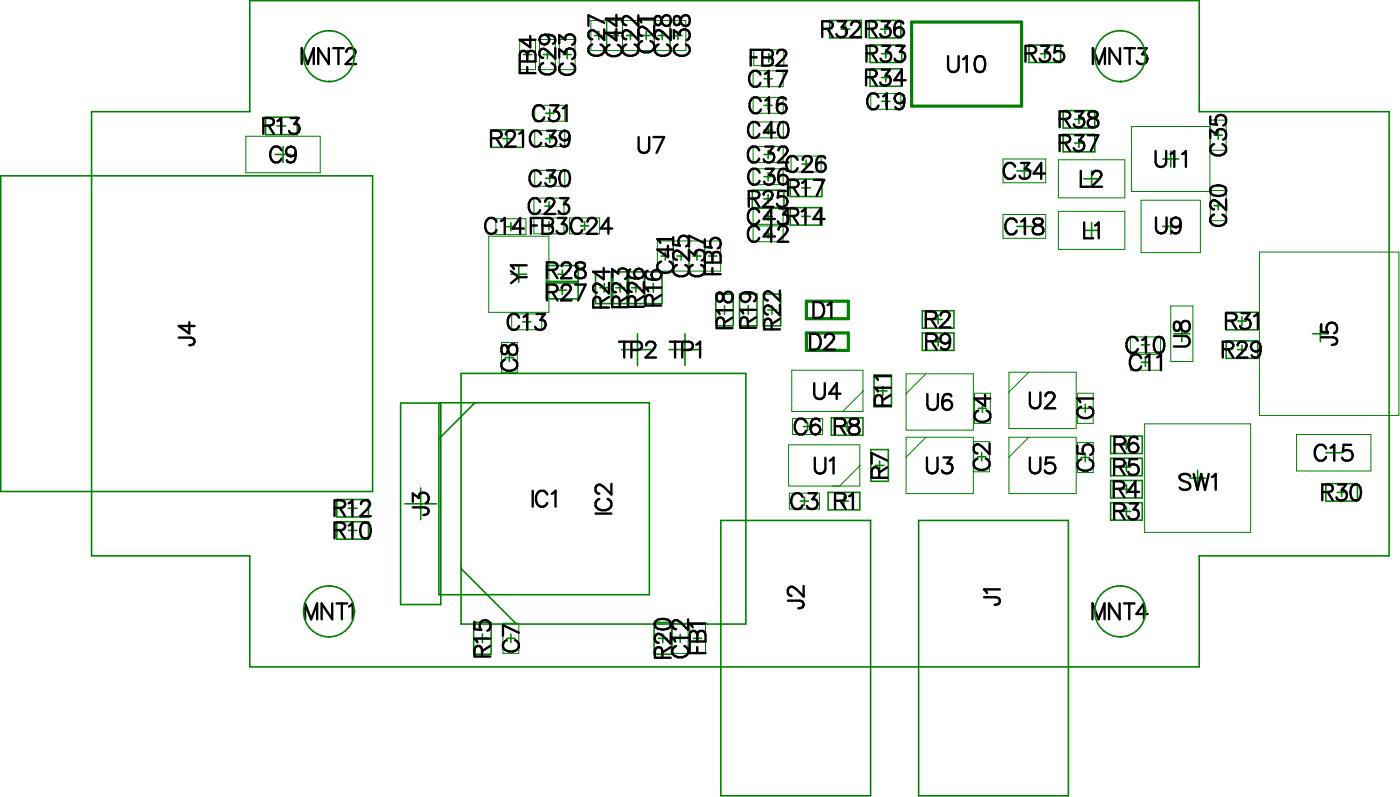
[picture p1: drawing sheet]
<svg xmlns="http://www.w3.org/2000/svg" width="295mm" height="168mm" viewBox="0 0 295 168" stroke-linecap="round" stroke-linejoin="round" font-family="sans-serif">
<g fill="none" stroke="#008000" stroke-width=".33">
<path d="M110.1 11.5h1.8M111 10.6v1.7M114.3 11.5h1.7M115.2 10.6v1.7M118.5 11.5h1.7M119.3 10.6v1.7M125.1 7.5h1.8M126 6.6v1.7M128.5 7.5h1.7M129.3 6.6v1.7M131.8 7.5h1.7M132.7 6.6v1.7"/>
<path d="M135.1 7.5h1.7M136 6.6v1.7M138.4 7.5h1.8M139.3 6.6v1.7M141.8 7.5h1.7M142.6 6.6v1.7M160.8 16.6h1.7M160.9 12.1h1.7M161.6 15.7v1.7M161.8 11.3v1.7M174.6 4.3h6.6v3.7h-6.6zM177 6.1h1.8"/>
<path d="M177.9 5.2v1.9M182.9 4.3h6.6v3.7h-6.6zM183.1 14.5h6.6v3.6h-6.6zM183.1 9.5h6.6v3.6h-6.6zM185.3 6.1h1.8M185.5 16.3h1.8M185.5 11.3h1.8M186.2 5.2v1.9M186.4 10.4v1.8M186.4 15.4v1.8M216.5 9.5h6.7v3.6h-6.7zM218.9 11.3h1.9"/>
<path d="M219.8 10.4v1.8M.2 37h78.2v66.3h-78.2zM55.9 24.6h6.6v3.7h-6.6zM57.9 32.5h3.3M58.3 26.5h1.8M59.2 25.6v1.8M59.6 30.8v3.4M103.4 27.3h6.6v3.7h-6.6zM105.8 29.1h1.8M106.7 28.2v1.9M114.8 29.1h1.7M114.8 37.5h1.7"/>
<path d="M114.8 23.8h1.7M115.7 22.9v1.8M115.7 28.3v1.7M115.7 36.6v1.8M158.3 40h6.6v3.7h-6.6zM160.8 32.5h1.7M160.8 37.2h1.7M160.8 22.1h1.7M160.8 27.3h1.7M161.6 21.3v1.7M161.6 31.6v1.8M161.6 36.3v1.7"/>
<path d="M161.7 26.4v1.8M166.3 37.7h6.6v3.6h-6.6zM168.7 39.5h1.8M168.7 34.5h1.8M169.6 33.6v1.8M169.6 38.6v1.8M185.5 21.3h1.7M186.4 20.4v1.8M214 35.9h3.1M215.5 34.3v3.2M223.7 23.3h6.7v3.6h-6.7zM223.7 28.3h6.7v3.6h-6.7z"/>
<path d="M226.1 25.1h1.8M226.1 30.1h1.8M227 24.2v1.8M227 29.2v1.8M228 37.6h3.4M229.7 35.9v3.4M244.7 33.4h3.3M246.3 31.8v3.3M255.5 28.4h1.7M256.3 27.6v1.7M106.6 47.7h1.8M107.5 46.8v1.7"/>
<path d="M107.5 57.7h3.3M109.2 56v3.3M114.6 47.5h1.8M114.6 43.3h1.8M115 55.8h6.6v7h-6.6zM115 59.5h6.6M115 59.2h6.6M115.5 42.5v1.7M115.5 46.6v1.8M117.4 57.7h1.8M118.3 56.7v1.9M122.1 47.5h1.8"/>
<path d="M123 46.6v1.8M125.3 57.2h14v6.6h-14zM127.1 59.6v1.8M128.6 57.2v6.6M129 57.2v6.6M130.5 59.6v1.8M132 57.2v6.6M132.3 57.2v6.6M133.8 59.6v1.8M135.6 57.2v6.6M137.5 59.6v1.8M139.1 53.8h1.7"/>
<path d="M140 53v1.7M142.4 53.8h1.8M143.3 53v1.7M145.8 53.8h1.7M146.6 53v1.7M149.1 53.8h1.7M150 53v1.7M160.7 41.8h1.8M160.8 45.5h1.7M160.8 49.2h1.7M161.6 40.9v1.8M161.6 44.6v1.8"/>
<path d="M161.6 48.3v1.7M166.3 43.7h6.6v3.6h-6.6zM168.7 45.5h1.8M169.6 44.6v1.8M214 47.6h3.1M215.5 46v3.2M228 48.4h3.4M229.7 46.8v3.3M244.7 47.6h3.3M246.3 45.9v3.4M255.5 43.2h1.7M256.3 42.4v1.7"/>
<path d="M97 78.5h59.9v52.7h-59.9zM106.3 75.2h1.7M107.2 74.3v1.7M110 67.7h1.7M110.8 66.8v1.7M117.4 61h1.8M118.3 60.1v1.8M126.2 60.5h1.9M129.6 60.5h1.8M130.8 73.5h6.7M132.9 60.5h1.8M134.1 70.2v6.6"/>
<path d="M136.5 60.5h1.9M140.8 73.5h6.6M144.1 70.2v6.6M150.6 61.8h3.7v6.7h-3.7zM151.5 65.2h1.9M152.4 64.3v1.8M155.6 61.8h3.7v6.7h-3.7zM156.5 65.2h1.9M157.4 64.3v1.8M160.6 61.8h3.7v6.7h-3.7zM161.5 65.2h1.8M162.4 64.3v1.8"/>
<path d="M183.9 78.8h3.7v6.7h-3.7zM194.1 70h6.6v3.7h-6.6zM194.1 65.3h6.6v3.7h-6.6zM196.5 71.8h1.8M196.5 67.2h1.8M197.4 66.3v1.8M197.4 70.9v1.9M240.1 72.5h1.8M240.1 76.2h1.8M241 71.6v1.8M241 75.3v1.7M247 70.2h3.3"/>
<path d="M248.7 68.5v3.3M258 65.7h6.6v3.6h-6.6zM258 71.7h6.6v3.6h-6.6zM260.4 73.5h1.8M260.4 67.5h1.8M261.3 66.6v1.8M261.3 72.6v1.8M276.1 70.2h3.4M277.8 68.5v3.3M84.3 84.7h8.4v42.4h-8.4zM92.3 84.7h44.3v40.3h-44.3zM99.9 84.7l-7.6 7.6"/>
<path d="M169.1 89.7h1.7M169.9 88.8v1.8M174.9 87.9h6.7v3.6h-6.7zM177.3 89.7h1.9M178.2 88.8v1.8M183.2 94.5h3.7v6.7h-3.7zM184.2 97.9h1.8M184.8 82.2h1.9M185.1 96.9v1.9M185.7 81.3v1.8M205.7 96h1.7M205.8 85.8h1.8"/>
<path d="M206.5 95.2v1.7M206.7 85v1.7M227.5 96.2h1.7M227.5 85.8h1.7M228.4 85v1.7M228.4 95.3v1.8M233.7 91.7h6.6v3.7h-6.6zM233.7 96.4h6.6v3.6h-6.6zM236.1 93.5h1.8M236.1 98.2h1.8M237 92.6v1.8M237 97.3v1.8"/>
<path d="M252 98.9v3.3M279 95.2h3.3M280.6 93.5v3.4M70.9 105h6.6v3.7h-6.6zM70.9 109.7h6.6v3.7h-6.6zM73.3 111.5h1.8M73.3 106.9h1.8M74.2 105.9v1.9M74.2 110.6v1.8M85.2 105.9h6.6M88.5 102.6v6.7M97 119.5l11.7 11.7"/>
<path d="M151.7 109.4h31.5v57.9h-31.5zM168.4 105.4h1.7M169.3 104.5v1.7M174.3 103.5h6.6v3.7h-6.6zM176.7 105.4h1.8M177.6 104.4v1.9M193.3 109.4h31.5v57.9h-31.5zM233.7 101h6.6v3.7h-6.6zM233.7 105.7h6.6v3.7h-6.6zM236.1 102.9h1.8M236.1 107.5h1.8M237 101.9v1.9"/>
<path d="M237 106.6v1.8M250.3 100.5h3.4M279 101.7h6.6v3.7h-6.6zM281.4 103.5h1.8M282.3 102.6v1.8M69.7 123.2a5.3 5.3 0 0 1 4.8 5.3M99.7 130.9h3.6v6.6h-3.6zM100.6 134.2h1.8M101.5 133.3v1.8M106.6 134.2h1.8M107.5 133.3v1.8M137.6 130.9h3.7v6.6h-3.7z"/>
<path d="M138.5 134.2h1.9M139.5 133.3v1.8M142.3 134.2h1.7M143.1 133.3v1.8M145.9 134.2h1.7M146.8 133.3v1.8"/>
</g>
<g fill="none" stroke="#008000" stroke-width=".21">
<path d="M109.3 8.3h3.4v6.3h-3.4zM113.5 8.3h3.3v6.3h-3.3zM117.7 8.3h3.3v6.3h-3.3zM124.3 4.3h20v6.3h-20zM127.7 4.3v6.3M131 4.3v6.3M134.3 4.3v6.3M137.6 4.3v6.3M141 4.3v6.3M158.5 14.9h6.3v3.3h-6.3zM158.6 10.5h6.3v3.3h-6.3zM183.2 19.6h6.3v3.4h-6.3z"/>
<path d="M51.7 28.6h15.7v7.7h-15.7zM112.5 22.1h6.3v3.4h-6.3zM112.5 27.5h6.3v3.3h-6.3zM112.5 35.8h6.3v3.4h-6.3zM158.5 20.5h6.3v3.3h-6.3zM158.5 30.8h6.3v3.4h-6.3zM158.5 35.5h6.3v3.3h-6.3zM158.5 25.6h6.3v3.4h-6.3zM166.4 32.8h6.4v3.4h-6.4zM211 33.4h9v5h-9zM222.7 33.6h14v8h-14zM238.1 26.6h16.5v13.7h-16.5z"/>
<path d="M254.7 25.3h3.3v6.3h-3.3zM102.8 49.7h12.7v16h-12.7zM104.3 46h6.4v3.3h-6.4zM112.3 45.8h6.4v3.4h-6.4zM112.3 41.7h6.4v3.3h-6.4zM119.8 45.8h6.4v3.4h-6.4zM138.3 50.7h13.3v6.3h-13.3zM141.6 50.7v6.3M145 50.7v6.3M148.3 50.7v6.3M158.5 43.8h6.3v3.4h-6.3zM158.5 47.5h6.3v3.3h-6.3z"/>
<path d="M211 45.1h9v5h-9zM222.7 44.4h14v8h-14zM240.1 42.1h12.5v11h-12.5zM254.7 40.1h3.3v6.3h-3.3zM265 53h29.3v34.3h-29.3zM105.5 72h3.3v6.3h-3.3zM107.7 66h6.3v3.3h-6.3zM166.6 77.8h15v8.7h-15zM190.6 78.6h14.2v11.8h-14.2zM194.8 78.6l-4.2 4.2M212.3 78.3h14.1v11.8h-14.1zM216.5 78.3l-4.2 4.1"/>
<path d="M237.8 74.5h6.4v3.3h-6.4zM237.8 70.8h6.4v3.4h-6.4zM246.3 64.3h4.7v11.7h-4.7zM99.9 84.7h.9M165.9 93.5h15v8.7h-15zM166.8 88h6.3v3.4h-6.3zM180.9 97.9l-4.2 4.3M181.6 82.3l-4.3 4.2M190.6 91.9h14.2v11.9h-14.2zM194.8 91.9l-4.2 4.2M204.9 92.9h3.3v6.3h-3.3zM205 82.7h3.4v6.3h-3.4z"/>
<path d="M212.3 91.9h14.1v11.9h-14.1zM216.5 91.9l-4.2 4.2M226.7 93h3.3v6.4h-3.3zM226.7 82.7h3.3v6.3h-3.3zM240.8 89.1h22.3v22.8h-22.3zM272.8 91.4h15.6v7.6h-15.6zM97 118.5v1M166.1 103.7h6.3v3.3h-6.3zM105.8 131h3.4v6.4h-3.4zM141.5 131h3.3v6.4h-3.3zM145.1 131h3.3v6.4h-3.3z"/>
</g>
<path d="M191.8 4.6h23.2v17.7h-23.2zM169.7 70h8.8v3.7h-8.8zM169.7 63.3h8.8v3.7h-8.8z" fill="none" stroke="#008000" stroke-width=".67"/>
<g fill="none" stroke="#000" stroke-width=".5">
<path d="M63.5 13.5v-3.4l1.2 3.4 1.3-3.4v3.4M69.2 10.1v3.4l-2.2-3.4v3.4M70.1 10.1h2.2M71.2 10.1v3.4M72.9 10.9a.83 .83 0 0 1 .6-.8h.6a.82 .82 0 0 1 .5 1.3l-1.9 2.1h2.2M109.3 13.3v2.1h3.4M109.7 10.9a.76 .76 0 0 1 1.1 .1l.1 .5a.87 .87 0 0 1 .9-.8 .87 .87 0 0 1 .9 .8v1.4h-3.4v-1.4zM110.9 11.5v1.4M110.9 14.1v1.3M111.6 7.6v2.4l-2.3-1.6h3.4M114.3 13.3a1.23 1.23 0 0 0-.8 1.4 1.23 1.23 0 0 0 1.3 .9 1.46 1.46 0 0 0 1.6-.3 1.46 1.46 0 0 0 .3-1.6l-.7-.4M114.6 7.3l1.6 .2a.97 .97 0 0 1 .6 .8 .97 .97 0 0 1-.4 .9"/>
<path d="M116.8 10.1v2.2l-1.5-1.6a1 1 0 0 0-1.6-.1l-.2 .9a.83 .83 0 0 0 .8 .7M117.7 9.1v-1.7l1.2 .9a1.07 1.07 0 0 1 1.3-1.1 1.07 1.07 0 0 1 .8 1.4l-.2 .5-.4 .3M117.7 12.1v-1.8l1.2 1a1.07 1.07 0 0 1 1.3-1.1 1.07 1.07 0 0 1 .8 1.4l-.2 .5-.4 .3M118.5 13.3a1.23 1.23 0 0 0-.8 1.4 1.23 1.23 0 0 0 1.2 1 1.46 1.46 0 0 0 1.6-.3 1.46 1.46 0 0 0 .3-1.6l-.6-.5M124.6 9.3a1.23 1.23 0 0 0-.8 1.4 1.23 1.23 0 0 0 1.3 1 1.46 1.46 0 0 0 1.6-.3 1.46 1.46 0 0 0 .3-1.6l-.7-.5M127.1 6.2v2.2l-1.5-1.6a1 1 0 0 0-1.6-.1l-.2 .9a.83 .83 0 0 0 .8 .6M127.1 4.8l-3.3-1.6v2.2M128.3 9.4a1.23 1.23 0 0 0-.8 1.4 1.23 1.23 0 0 0 1.2 1 1.46 1.46 0 0 0 1.6-.3 1.46 1.46 0 0 0 .3-1.6l-.6-.5M129.7 3.1v2.4l-2.2-1.6h3.3M129.7 6.1v2.4l-2.2-1.6h3.3M131.8 9.3a1.23 1.23 0 0 0-.8 1.4 1.23 1.23 0 0 0 1.3 1 1.46 1.46 0 0 0 1.5-.3 1.46 1.46 0 0 0 .4-1.6l-.7-.5M134.3 3.2v2.2l-1.6-1.6a1 1 0 0 0-1.6-.1l-.1 .9a.83 .83 0 0 0 .8 .7"/>
<path d="M134.3 6.2v2.2l-1.6-1.6a1 1 0 0 0-1.6-.1l-.1 .9a.83 .83 0 0 0 .8 .6M134.3 6.9a.83 .83 0 0 0 .8 .6M135.1 8.6a1.23 1.23 0 0 0-.8 1.4 1.23 1.23 0 0 0 1.3 1 1.46 1.46 0 0 0 1.6-.3 1.46 1.46 0 0 0 .3-1.6l-.6-.5M137.6 5.5v2.2l-1.5-1.6a1 1 0 0 0-1.6-.2l-.2 .4M137.6 3.9h-3.3l.7 .8M138 3.5a1.26 1.26 0 0 0 .3 1.8l.6-.2 .2-.3a1.38 1.38 0 0 1 1.4-1.6l.3 .2a1.32 1.32 0 0 1-.3 2 1.07 1.07 0 0 1-1.3-.9l-.1-.7a.67 .67 0 0 0-1.1-.3zM138.6 9.3a1.23 1.23 0 0 0-.8 1.4 1.23 1.23 0 0 0 1.3 1 1.46 1.46 0 0 0 1.5-.3 1.46 1.46 0 0 0 .4-1.6l-.7-.5M141.1 6.2v2.2l-1.6-1.6a1 1 0 0 0-1.5-.1l-.2 .9a.83 .83 0 0 0 .8 .6M141.8 8.1v-1.8l1.3 1a1.07 1.07 0 0 1 1.2-1.1 1.07 1.07 0 0 1 .8 1.4l-.1 .5-.5 .3M141.9 3.5a1.26 1.26 0 0 0 .4 1.8l.6-.2 .2-.3a1.38 1.38 0 0 1 1.4-1.6l.3 .2a1.31 1.31 0 0 1-.3 2 1.07 1.07 0 0 1-1.3-.9l-.1-.7a.67 .67 0 0 0-1.2-.3zM142.6 9.3a1.23 1.23 0 0 0-.8 1.4 1.23 1.23 0 0 0 1.3 1 1.46 1.46 0 0 0 1.5-.3 1.46 1.46 0 0 0 .4-1.6l-.7-.5M158 12.1h1.2"/>
<path d="M160 15.7a1.22 1.22 0 0 0-1.4-.8 1.22 1.22 0 0 0-1 1.3 1.46 1.46 0 0 0 .3 1.5 1.46 1.46 0 0 0 1.6 .4l.5-.7M160 10.5h-2v3.3M160.4 10.5h1.4l.5 .1a.77 .77 0 0 1 0 1.3l-.5 .2a.87 .87 0 0 1 .8 .8 .87 .87 0 0 1-.8 .9h-1.4zM160.4 12.1h1.4M160.9 15.5l.8-.6v3.3M163.4 14.9h2.2l-1.6 3.3M163.5 11.3a.83 .83 0 0 1 .7-.8h.6a.82 .82 0 0 1 .5 1.2l-1.9 2.1h2.2M173 6.1h1.4l.5-.2a.77 .77 0 0 0 0-1.3l-.5-.1h-1.4v3.3M174.1 6.1l1.1 1.7M176.3 4.5h1.7l-.9 1.2a1.07 1.07 0 0 1 1.1 1.3 1.07 1.07 0 0 1-1.4 .8l-.5-.2-.3-.4M179.1 5.3a.83 .83 0 0 1 .6-.8h.7a.82 .82 0 0 1 .4 1.2l-1.9 2.1h2.3M182.2 6.1h1.4l.5-.2a.77 .77 0 0 0 0-1.3l-.5-.1h-1.4v3.3"/>
<path d="M182.2 16.2h1.5l.4-.1a.77 .77 0 0 0 0-1.3l-.4-.2h-1.5v3.4M182.3 11.2h1.4l.5-.1a.77 .77 0 0 0 0-1.3l-.5-.2h-1.4v3.4M183.3 6.1l1.1 1.7M183.3 16.2l1.1 1.8M183.4 11.2l1.1 1.8M185.5 4.5h1.7l-.9 1.2a1.07 1.07 0 0 1 1.1 1.3 1.07 1.07 0 0 1-1.4 .8l-.5-.2-.3-.4M185.5 14.6h1.8l-1 1.3a1.07 1.07 0 0 1 1.1 1.2 1.07 1.07 0 0 1-1.4 .9l-.5-.2-.3-.5M185.6 9.6h1.7l-.9 1.3a1.07 1.07 0 0 1 1.1 1.2 1.07 1.07 0 0 1-1.4 .9l-.5-.2-.3-.5M188.6 9.6h1.7l-1 1.3a1.07 1.07 0 0 1 1.2 1.2 1.07 1.07 0 0 1-1.5 .9l-.4-.2-.4-.5M190.1 4.9a.98 .98 0 0 0-1.5-.3l-.3 .5-.1 1.6M190.5 16.9h-2.3l1.5-2.3v3.4M199.5 11.8v2.4a1.12 1.12 0 0 0 1.1 1 1.12 1.12 0 0 0 1.1-1v-2.4"/>
<path d="M202.6 12.4l.8-.6v3.3M205.5 12a1.08 1.08 0 0 1 1.6 .4 2.76 2.76 0 0 1-.3 2.6 1.08 1.08 0 0 1-1.6-.5 2.76 2.76 0 0 1 .3-2.5zM215.8 11.2h1.4l.5-.1a.77 .77 0 0 0 0-1.3l-.5-.2h-1.4v3.4M216.9 11.2l1.1 1.8M219.1 9.6h1.7l-1 1.3a1.07 1.07 0 0 1 1.2 1.2 1.07 1.07 0 0 1-1.5 .9l-.4-.2-.4-.5M223.6 9.6h-1.6l-.1 1.5a1.18 1.18 0 0 1 1.7-.1 1.18 1.18 0 0 1-.2 1.8 1.18 1.18 0 0 1-1.7-.5M229.9 13.5v-3.4l1.3 3.4 1.3-3.4v3.4M235.7 10.1v3.4l-2.3-3.4v3.4M236.6 10.1h2.2M237.7 10.1v3.4M239.5 10.1h1.7l-.9 1.3a1.07 1.07 0 0 1 1.1 1.2 1.07 1.07 0 0 1-1.4 .9l-.5-.2-.3-.5M55.4 26.4h1.4l.5-.2a.77 .77 0 0 0 0-1.2l-.5-.2h-1.4v3.3"/>
<path d="M56.5 26.4l1.1 1.7M58.4 25.4l.8-.6v3.3M59.2 31.6a1.22 1.22 0 0 0-1.4-.8 1.22 1.22 0 0 0-.9 1.3 1.46 1.46 0 0 0 .3 1.6 1.46 1.46 0 0 0 1.6 .3l.4-.6M61.1 24.8h1.8l-1 1.3a1.07 1.07 0 0 1 1.2 1.2 1.07 1.07 0 0 1-1.5 .8l-.5-.1-.3-.5M62.2 31.9l-.1 1.6a.96 .96 0 0 1-.8 .7 .96 .96 0 0 1-1-.5M103.3 29.1h1.4l.5-.2a.77 .77 0 0 0 0-1.3l-.5-.1h-1.4v3.3M104.4 29.1l1.1 1.7M106.4 28.3a.83 .83 0 0 1 .7-.8h.6a.82 .82 0 0 1 .5 1.3l-1.9 2h2.2M109.2 28.1l.8-.6v3.3M113.8 36.6a1.22 1.22 0 0 0-1.4-.8 1.22 1.22 0 0 0-1 1.3 1.46 1.46 0 0 0 .3 1.6 1.46 1.46 0 0 0 1.6 .3l.5-.6M113.9 28.3a1.22 1.22 0 0 0-1.4-.8 1.22 1.22 0 0 0-1 1.3 1.46 1.46 0 0 0 .3 1.5 1.46 1.46 0 0 0 1.6 .4l.5-.7M114.5 22.9a1.22 1.22 0 0 0-1.4-.8 1.22 1.22 0 0 0-1 1.3 1.46 1.46 0 0 0 .4 1.6 1.46 1.46 0 0 0 1.5 .3l.5-.6"/>
<path d="M115.1 35.8h1.7l-1 1.3a1.07 1.07 0 0 1 1.2 1.2 1.07 1.07 0 0 1-1.5 .9l-.4-.2-.4-.5M115.1 27.5h1.8l-1 1.3a1.07 1.07 0 0 1 1.2 1.2 1.07 1.07 0 0 1-1.5 .8l-.5-.1-.3-.5M115.8 22.1h1.7l-.9 1.3a1.07 1.07 0 0 1 1.1 1.2 1.07 1.07 0 0 1-1.5 .9l-.4-.2-.4-.5M118.2 36a1.08 1.08 0 0 1 1.6 .5 2.75 2.75 0 0 1-.4 2.5 1.08 1.08 0 0 1-1.5-.5 2.76 2.76 0 0 1 .3-2.5zM118.4 22.8l.8-.7v3.4M119.8 28.6l-.1 1.6a.96 .96 0 0 1-.8 .6 .96 .96 0 0 1-1-.5M134.4 28.8v2.4a1.12 1.12 0 0 0 1.1 1 1.12 1.12 0 0 0 1.1-1v-2.4M137.5 28.8h2.2l-1.6 3.3M159.7 31.6a1.22 1.22 0 0 0-1.4-.8 1.22 1.22 0 0 0-.9 1.3 1.46 1.46 0 0 0 .3 1.6 1.46 1.46 0 0 0 1.6 .3l.4-.6M159.8 26.4a1.22 1.22 0 0 0-1.4-.8 1.22 1.22 0 0 0-1 1.3 1.46 1.46 0 0 0 .3 1.6 1.46 1.46 0 0 0 1.6 .3l.5-.6M159.8 36.3a1.22 1.22 0 0 0-1.4-.8 1.22 1.22 0 0 0-1 1.3 1.46 1.46 0 0 0 .4 1.5 1.46 1.46 0 0 0 1.6 .4l.4-.7M160.1 21.3a1.22 1.22 0 0 0-1.4-.8 1.22 1.22 0 0 0-1 1.2 1.46 1.46 0 0 0 .3 1.6 1.46 1.46 0 0 0 1.6 .4l.5-.7"/>
<path d="M161 30.8h1.7l-.9 1.3a1.07 1.07 0 0 1 1.1 1.2 1.07 1.07 0 0 1-1.4 .9l-.5-.2-.3-.5M161 21.1l.8-.6v3.3M161.1 35.5h1.7l-.9 1.3a1.07 1.07 0 0 1 1.1 1.2 1.07 1.07 0 0 1-1.4 .8l-.5-.1-.3-.5M163.1 27.9h-2.4l1.6-2.3v3.4M163.7 37.7l.2 .6a1.03 1.03 0 0 0 1.1 .5 1.03 1.03 0 0 0 .8-.9M163.7 37.7a1.03 1.03 0 0 1 1.1-.9 1.03 1.03 0 0 1 1 .9v3.5M163.8 31.6a.83 .83 0 0 1 .6-.8h.7a.82 .82 0 0 1 .4 1.3l-1.9 2.1h2.3M164.2 25.8a1.08 1.08 0 0 1 1.5 .5 2.76 2.76 0 0 1-.3 2.5 1.08 1.08 0 0 1-1.6-.5 2.76 2.76 0 0 1 .4-2.5zM165.4 21a.98 .98 0 0 0-1.5-.4l-.3 .5-.1 1.6M165.6 36a.98 .98 0 0 0-1.4-.4l-.3 .5-.2 1.6M165.8 37.8h1.4l.5 .2a.77 .77 0 0 1 0 1.2l-.5 .2h-1.4M166.9 39.4l1.1 1.8"/>
<path d="M167.8 33.6a1.22 1.22 0 0 0-1.4-.8 1.22 1.22 0 0 0-1 1.3 1.46 1.46 0 0 0 .4 1.6 1.46 1.46 0 0 0 1.5 .3l.5-.6M168.8 38.5l.8-.7v3.4M168.9 33.6a.83 .83 0 0 1 .6-.8h.7a.82 .82 0 0 1 .5 1.3l-1.9 2.1h2.2M171.2 37.8h2.2l-1.6 3.4M173.6 33.3a.98 .98 0 0 0-1.4-.3l-.3 .5-.2 1.5M184.9 20.4a1.22 1.22 0 0 0-1.4-.8 1.22 1.22 0 0 0-1 1.3 1.46 1.46 0 0 0 .3 1.6 1.46 1.46 0 0 0 1.6 .3l.5-.6M185.8 20.3l.8-.7v3.4M190.3 20.8l-.2 1.5a.96 .96 0 0 1-.8 .7 .96 .96 0 0 1-.9-.5M213.6 35.1a1.22 1.22 0 0 0-1.4-.8 1.22 1.22 0 0 0-1 1.2 1.46 1.46 0 0 0 .3 1.6 1.46 1.46 0 0 0 1.6 .3l.5-.6M214.8 34.3h1.8l-1 1.2a1.07 1.07 0 0 1 1.2 1.3 1.07 1.07 0 0 1-1.5 .8l-.5-.2-.3-.4M219.9 36.5h-2.4l1.6-2.2v3.3M222.9 25h1.5l.5-.1a.77 .77 0 0 0 0-1.3l-.5-.2h-1.5v3.4"/>
<path d="M222.9 30h1.5l.5-.1a.77 .77 0 0 0 0-1.3l-.5-.2h-1.5v3.4M224.1 30l1.1 1.8M224.1 25l1.1 1.8M226.2 23.4h1.8l-1 1.3a1.07 1.07 0 0 1 1.2 1.2 1.07 1.07 0 0 1-1.5 .9l-.5-.2-.3-.5M226.2 28.4h1.8l-1 1.3a1.07 1.07 0 0 1 1.2 1.2 1.07 1.07 0 0 1-1.5 .9l-.5-.2-.3-.5M227.4 35.9v3.4h1.9M228.9 28.4h2.2l-1.6 3.4M229.2 23.6a.67 .67 0 0 0 .3 1.1 1.38 1.38 0 0 1 1.6 1.4l-.2 .3a1.31 1.31 0 0 1-2-.3 1.07 1.07 0 0 1 .9-1.2l.7-.2a.67 .67 0 0 0 .3-1.1l-.5-.2zM229.8 36.7a.83 .83 0 0 1 .7-.8h.6a.82 .82 0 0 1 .5 1.3l-1.9 2.1h2.2M243.1 31.8v2.3a1.12 1.12 0 0 0 1.2 1 1.12 1.12 0 0 0 1.1-1v-2.3M246.3 32.4l.8-.6v3.3M248.7 32.4l.8-.6v3.3"/>
<path d="M254.7 24.5v1.6l1.4 .1a1.18 1.18 0 0 1 0-1.7 1.18 1.18 0 0 1 1.7 .2 1.18 1.18 0 0 1-.4 1.7M254.7 29v-1.7l1.2 1a1.07 1.07 0 0 1 1.3-1.2 1.07 1.07 0 0 1 .8 1.5l-.2 .4-.4 .4M254.8 39.5a2.57 2.57 0 0 1 3 0 1.08 1.08 0 0 1-.4 1.5 2.75 2.75 0 0 1-2.6-.3l-.1-.5zM255.4 30.3a1.23 1.23 0 0 0-.7 1.4 1.23 1.23 0 0 0 1.2 1 1.46 1.46 0 0 0 1.6-.3 1.46 1.46 0 0 0 .3-1.6l-.6-.5M104.5 46.6a1.22 1.22 0 0 0-1.4-.8 1.22 1.22 0 0 0-1 1.3 1.46 1.46 0 0 0 .3 1.6 1.46 1.46 0 0 0 1.6 .3l.5-.6M105.4 46.5l.8-.7v3.4M107.5 57l1.6 1.3M109.1 58.3l-1.6 1.2M109.1 58.3h1.7M110.2 48h-2.3l1.5-2.2v3.4M110.8 55.8h-3.3l.6 .8M111.7 47.4h1.3"/>
<path d="M113.6 42.5a1.22 1.22 0 0 0-1.4-.8 1.22 1.22 0 0 0-.9 1.2 1.46 1.46 0 0 0 .3 1.6 1.46 1.46 0 0 0 1.6 .3l.4-.6M113.8 45.8h-2.1v3.4M114.1 45.8h1.5l.4 .2a.77 .77 0 0 1 0 1.3l-.4 .1a.87 .87 0 0 1 .8 .9 .87 .87 0 0 1-.8 .9h-1.5zM114.1 47.4h1.5M114.7 42.5a.83 .83 0 0 1 .7-.8h.6a.81 .81 0 0 1 .5 1.2l-1.9 2.1h2.2M115.1 56.8h1.4l.5-.2a.77 .77 0 0 0 0-1.3l-.5-.1h-1.4v3.3M116.2 56.8l1.1 1.7M117.4 45.8h1.8l-1 1.3a1.07 1.07 0 0 1 1.1 1.2 1.07 1.07 0 0 1-1.4 .9l-.5-.2-.3-.5M117.9 41.7h1.7l-1 1.2a1.07 1.07 0 0 1 1.2 1.3 1.07 1.07 0 0 1-1.5 .8l-.4-.2-.4-.4M118.2 56a.83 .83 0 0 1 .6-.8h.7a.82 .82 0 0 1 .4 1.2l-1.9 2.1h2.3M121 59.8h2.2l-1.6 3.4M121.3 55.3a.67 .67 0 0 0 .3 1.1 1.38 1.38 0 0 1 1.6 1.5l-.1 .3a1.31 1.31 0 0 1-2.1-.3 1.07 1.07 0 0 1 1-1.3l.6-.2a.67 .67 0 0 0 .3-1.1l-.5-.1z"/>
<path d="M122.5 46.6a1.22 1.22 0 0 0-1.4-.8 1.22 1.22 0 0 0-1 1.3 1.46 1.46 0 0 0 .4 1.6 1.46 1.46 0 0 0 1.5 .3l.5-.6M123.6 46.6a.83 .83 0 0 1 .7-.8h.6a.82 .82 0 0 1 .5 1.3l-1.9 2.1h2.2M127 56.3v2.4l-2.2-1.6h3.3M128.1 59.5v2.2l-1.5-1.6a1.03 1.03 0 0 0-1.5-.3l-.3 .5v.6a.83 .83 0 0 0 .8 .6M128.8 48h-2.4l1.6-2.2v3.4M132.1 59.4v2.2l-1.6-1.6a1 1 0 0 0-1.5-.1l-.2 .9a.83 .83 0 0 0 .8 .7M132.1 57.4a1.03 1.03 0 0 0-1.1-1 1.03 1.03 0 0 0-.9 1.1l-1.3-.9v1.7M132.1 57.6l.2 .5 .5 .3 1.6 .2M132.6 56.7l-.3 .1-.2 .5a1.01 1.01 0 0 1-.6 1.3M135.5 59.3v2.2l-1.6-1.6a1 1 0 0 0-1.6-.1l-.2 .3M136.3 56.9a.98 .98 0 0 0-.3 1.4l.4 .4 1.6 .1M138.6 56.9a1.04 1.04 0 0 0-1.5 .6 1.04 1.04 0 0 0 .9 1.3"/>
<path d="M139.1 55a1.16 1.16 0 0 0-.6 1.7l.5 .5a1.04 1.04 0 0 1-.4 1.5l-.6 .1M140.5 51.7v2.4l-2.2-1.6h3.3M140.8 55a1.23 1.23 0 0 1 .8 1.4 1.23 1.23 0 0 1-1.2 1h-.8l-.8-.3M141.6 50.3h-3.3l.6 .8M141.6 49.9v1.6l1.5 .1a1.17 1.17 0 0 1 .1-1.9 1.17 1.17 0 0 1 1.8 .8M142.4 55.7a1.23 1.23 0 0 0-.8 1.4 1.23 1.23 0 0 0 1.3 1 1.85 1.85 0 0 0 2.1-1M144.2 55.7l.3 .2 .5 .6M145 52.5v2.3l-1.6-1.6a1 1 0 0 0-1.6-.2l-.2 1a.83 .83 0 0 0 .8 .6M145 56.5v.6M145 51l-.2 .5-.5 .3M145 57.1a1.89 1.89 0 0 0 3.3 0M145 52.7l1.2 1a1.03 1.03 0 0 1 1-1.2 1.03 1.03 0 0 1 1.1 1v1.7h3.3v-1.4a.87 .87 0 0 0-.8-.9 .87 .87 0 0 0-.9 .9"/>
<path d="M145.8 55.7l-.4 .2-.4 .6M147.5 55.7l.3 .2 .5 .6M148.3 51.2l-3.3-1.6v2.2M148.3 54l-.2 .4-.4 .4M148.3 50.3v1.6l1.4 .2a1.18 1.18 0 0 1 0-1.8 1.18 1.18 0 0 1 1.8 .2 1.18 1.18 0 0 1-.5 1.7M148.3 55.6v2h3.3M148.3 53.8l.2-.5a.77 .77 0 0 1 1.2 0l.2 .5M149.9 53.8v1.4M149.9 56.4v1.2M157.5 41.7h1.5l.4-.1a.77 .77 0 0 0 0-1.3l-.4-.1h-1.5v3.3M158.7 41.7l1.1 1.8M159.7 48.3a1.22 1.22 0 0 0-1.4-.8 1.22 1.22 0 0 0-.9 1.3 1.46 1.46 0 0 0 .3 1.5 1.46 1.46 0 0 0 1.6 .4l.4-.7"/>
<path d="M159.7 44.6a1.22 1.22 0 0 0-1.3-.8 1.22 1.22 0 0 0-1 1.3 1.46 1.46 0 0 0 .3 1.6 1.46 1.46 0 0 0 1.6 .3l.4-.6M160.7 40.9a.83 .83 0 0 1 .6-.7h.6a.82 .82 0 0 1 .5 1.2l-1.9 2.1h2.2M163.1 46h-2.4l1.6-2.2v3.4M163.1 49.7h-2.4l1.6-2.2v3.3M163.8 48.3a.83 .83 0 0 1 .6-.8h.7a.82 .82 0 0 1 .4 1.3l-1.9 2h2.3M164 43.8h3.1l.5 .2a.77 .77 0 0 1 0 1.3l-.5 .1h-1.4M165.4 40.2h-1.6l-.2 1.4a1.18 1.18 0 0 1 1.8 0 1.18 1.18 0 0 1-.2 1.7 1.18 1.18 0 0 1-1.7-.4M165.7 45.4l-.5-.3h-.4l.9-1.3v3.4M165.7 45.4a1.17 1.17 0 0 1-.4 1.7 1.17 1.17 0 0 1-1.7-.6M166.8 45.4l1.1 1.8M168.7 44.5l.8-.7v3.4M173.5 46h-2.4l1.6-2.2v3.4"/>
<path d="M213.9 46.7a1.22 1.22 0 0 0-1.4-.8 1.22 1.22 0 0 0-1 1.3 1.46 1.46 0 0 0 .4 1.6 1.46 1.46 0 0 0 1.6 .3l.4-.6M214.9 46.6l.8-.7v3.4M217.6 46.1a.67 .67 0 0 0 .3 1.1 1.38 1.38 0 0 1 1.6 1.4l-.1 .4a1.31 1.31 0 0 1-2.1-.4 1.07 1.07 0 0 1 1-1.2l.6-.2a.67 .67 0 0 0 .3-1.1l-.5-.2zM228.1 46.8v3.3h1.9M230.4 47.4l.8-.6v3.3M243.2 45.7v2.4a1.12 1.12 0 0 0 1.1 1 1.12 1.12 0 0 0 1.2-1v-2.4M248.4 46.8l-.1 1.6a.96 .96 0 0 1-.8 .7 .96 .96 0 0 1-1-.5M255.4 45.1a1.23 1.23 0 0 0-.7 1.4 1.23 1.23 0 0 0 1.2 1 1.46 1.46 0 0 0 1.6-.3 1.46 1.46 0 0 0 .3-1.6l-.6-.5M258 41.9v2.3l-1.6-1.6a1.03 1.03 0 0 0-1.4-.3l-.3 .4v.7a.83 .83 0 0 0 .7 .6M37.6 71h2.5l.5 .1a.77 .77 0 0 1 0 1.3l-.8 .2M39.8 67.7v2.4l-2.2-1.6h3.3M105.7 72.7a1.26 1.26 0 0 0 .3 1.8l.6-.2 .2-.3a1.38 1.38 0 0 1 1.4-1.6l.3 .2a1.31 1.31 0 0 1-.3 2 1.07 1.07 0 0 1-1.3-.9l-.1-.7a.67 .67 0 0 0-1.1-.3z"/>
<path d="M106.3 75.6a1.23 1.23 0 0 0-.8 1.4 1.23 1.23 0 0 0 1.3 .9 1.46 1.46 0 0 0 1.6-.3 1.46 1.46 0 0 0 .3-1.6l-.7-.4M109.2 66.8a1.22 1.22 0 0 0-1.4-.8 1.22 1.22 0 0 0-1 1.3 1.46 1.46 0 0 0 .4 1.6 1.46 1.46 0 0 0 1.5 .3l.5-.7M110.2 66.6l.7-.6v3.3M112.9 66h1.8l-1 1.3a1.07 1.07 0 0 1 1.1 1.2 1.07 1.07 0 0 1-1.4 .8l-.5-.1-.3-.5M115.1 61.4h1.4l.5-.1a.77 .77 0 0 0 0-1.3l-.5-.2h-1.4v3.4M116.2 61.4l1.1 1.8M118.2 60.6a.83 .83 0 0 1 .6-.8h.7a.82 .82 0 0 1 .4 1.3l-1.9 2.1h2.3M126.4 64.7v-1.5l-.2-.4a.77 .77 0 0 0-1.2 0l-.2 .4v1.5h3.3M128.1 62.4l-1.7 1.1M130.2 71.8h2.2M130.4 64.6v-1.4l-.2-.5a.77 .77 0 0 0-1.2 0l-.2 .5v1.4h3.3M131.3 71.8v3.4"/>
<path d="M132.1 62.4l-1.7 1.1M132.1 60.7a.83 .83 0 0 0 .8 .7M132.8 73.6h1.5a.87 .87 0 0 0 .8-.9 .87 .87 0 0 0-.8-.9h-1.5v3.4M133.7 64.5v-1.4l-.1-.5a.77 .77 0 0 0-1.3 0l-.2 .5v1.4h3.4M135.5 62.3l-1.8 1.1M136 72.6a.83 .83 0 0 1 .6-.8h.6a.82 .82 0 0 1 .5 1.3l-1.9 2.1h2.2M137.4 64.2v-1.4l-.2-.5a.77 .77 0 0 0-1.2 0l-.2 .5v1.4h3.3M139.1 62l-1.7 1.1M139.1 60.5h-3.3l.6 .8M140.9 71.8h2.3M142 71.8v3.4M143.5 73.6h1.5a.87 .87 0 0 0 .8-.9 .87 .87 0 0 0-.8-.9h-1.5v3.4"/>
<path d="M146.5 72.5l.8-.7v3.4M150.9 61.7a1.26 1.26 0 0 0 .4 1.7l.6-.1 .1-.4a1.38 1.38 0 0 1 1.5-1.5l.3 .1a1.31 1.31 0 0 1-.3 2.1 1.07 1.07 0 0 1-1.3-1l-.2-.6a.67 .67 0 0 0-1.1-.3zM152.4 69v-1.4l-.2-.5a.77 .77 0 0 0-1.3 0l-.1 .5v1.4h3.3M154.1 66.8l-1.7 1.1M154.1 65.2h-3.3l.6 .8M156.9 61.4l1.6 .2a.97 .97 0 0 1 .6 .8 .97 .97 0 0 1-.5 .9M157.4 68.9v-1.4l-.2-.5a.77 .77 0 0 0-1.3 0l-.1 .5v1.4h3.3M159.1 66.7l-1.7 1.1M159.1 65.1h-3.3l.6 .8M162.4 69.3v-1.5l-.2-.5a.77 .77 0 0 0-1.3 0l-.1 .5v1.5h3.3M164.1 64.1v2.2l-1.6-1.6a1 1 0 0 0-1.6-.2l-.1 1a.83 .83 0 0 0 .8 .6M164.1 61.1v2.2l-1.6-1.6a1 1 0 0 0-1.6-.1l-.1 .9a.83 .83 0 0 0 .8 .7"/>
<path d="M164.1 67l-1.7 1.1M170.5 70.2h1.1a1.78 1.78 0 0 1 1.1 1.6 1.78 1.78 0 0 1-1.1 1.7h-1.1zM171.2 63.5h1.1a1.78 1.78 0 0 1 1.1 1.7 1.78 1.78 0 0 1-1.1 1.6h-1.1zM173.6 71a.83 .83 0 0 1 .6-.8h.6a.82 .82 0 0 1 .5 1.2l-1.9 2.1h2.2M174.1 64.1l.8-.6v3.3M187.4 79.1h-3.3l.6 .8M194.8 67.1h1.4l.5-.2a.77 .77 0 0 0 0-1.2l-.5-.2h-1.4v3.3M194.9 71.8h1.4l.5-.2a.77 .77 0 0 0 0-1.3l-.5-.1h-1.4v3.3M195.9 67.1l1.1 1.7M196 71.8l1.1 1.7M197.9 66.3a.83 .83 0 0 1 .7-.8h.6a.82 .82 0 0 1 .5 1.3l-1.9 2h2.2M199.9 71.3l-.2 1.6a.96 .96 0 0 1-.8 .6 .96 .96 0 0 1-.9-.5"/>
<path d="M239.4 71.6a1.22 1.22 0 0 0-1.4-.8 1.22 1.22 0 0 0-1 1.3 1.46 1.46 0 0 0 .3 1.6 1.46 1.46 0 0 0 1.6 .3l.5-.6M240.1 75.3a1.22 1.22 0 0 0-1.4-.8 1.22 1.22 0 0 0-1 1.3 1.46 1.46 0 0 0 .3 1.6 1.46 1.46 0 0 0 1.6 .3l.5-.7M240.3 71.5l.8-.7v3.4M241 75.1l.8-.6v3.3M243.2 71a1.08 1.08 0 0 1 1.6 .5 2.76 2.76 0 0 1-.3 2.5 1.08 1.08 0 0 1-1.6-.5 2.76 2.76 0 0 1 .3-2.5zM243.5 75.1l.8-.6v3.3M247 70.6h2.4a1.12 1.12 0 0 1 .9 1.1 1.12 1.12 0 0 1-.9 1.2h-2.4M247.2 67.8a1.26 1.26 0 0 0 .3 1.8l.6-.2 .2-.3a1.38 1.38 0 0 1 1.4-1.6l.3 .1a1.31 1.31 0 0 1-.3 2.1 1.07 1.07 0 0 1-1.3-.9l-.1-.7a.67 .67 0 0 0-1.1-.3zM257.3 73.4h1.4l.5-.1a.77 .77 0 0 0 0-1.3l-.5-.2h-1.4v3.4M258 67.4h1.4l.5-.1a.77 .77 0 0 0 0-1.3l-.5-.2h-1.4v3.4M258.4 73.4l1.1 1.8M259.1 67.4l1.1 1.8"/>
<path d="M260.4 72.6a.83 .83 0 0 1 .6-.8h.7a.82 .82 0 0 1 .4 1.3l-1.9 2.1h2.3M261.2 65.8h1.8l-1 1.3a1.07 1.07 0 0 1 1.2 1.2 1.07 1.07 0 0 1-1.5 .9l-.5-.2-.3-.5M263.9 66.5l.8-.7v3.4M265.3 73l-.2 1.5a.96 .96 0 0 1-.8 .7 .96 .96 0 0 1-.9-.5M278 70.9h2.5l.5 .2a.77 .77 0 0 1 0 1.2l-.8 .2M278 68.2v1.5l1.4 .2a1.18 1.18 0 0 1 0-1.8 1.18 1.18 0 0 1 1.8 .2 1.18 1.18 0 0 1-.5 1.8M169.6 88.8a1.22 1.22 0 0 0-1.4-.8 1.22 1.22 0 0 0-1 1.3 1.46 1.46 0 0 0 .4 1.6 1.46 1.46 0 0 0 1.5 .3l.5-.6M171.3 80.6v2.3a1.12 1.12 0 0 0 1.1 1 1.12 1.12 0 0 0 1.1-1v-2.3M171.5 96.2v2.4a1.12 1.12 0 0 0 1.1 1 1.12 1.12 0 0 0 1.1-1v-2.4M172.5 88.5a.98 .98 0 0 0-1.5-.3l-.3 .5-.2 1.5M174.6 96.9l.8-.7v3.4M175.7 89.6h1.4l.5-.2a.77 .77 0 0 0 0-1.2l-.5-.2h-1.4v3.4"/>
<path d="M176.8 89.6l1.1 1.8M176.8 82.8h-2.3l1.5-2.2v3.3M178.9 88.2a.67 .67 0 0 0 .4 1.1 1.38 1.38 0 0 1 1.5 1.4l-.1 .3a1.31 1.31 0 0 1-2.1-.3 1.07 1.07 0 0 1 1-1.3l.6-.1a.67 .67 0 0 0 .3-1.1l-.5-.2zM185.7 85.3v-1.4l-.2-.5a.77 .77 0 0 0-1.3 0l-.1 .5v1.4h3.3M186.7 96.8l-3.3-1.5v2.2M186.7 98.2l-1.7 1.1M187.4 81.5h-3.3l.6 .8M187.4 83.1l-1.7 1.1M195 96.2v2.4a1.12 1.12 0 0 0 1.2 .9 1.12 1.12 0 0 0 1.1-.9v-2.4M195.1 82.8v2.4a1.12 1.12 0 0 0 1.1 1 1.12 1.12 0 0 0 1.1-1v-2.4M198.5 96.2h1.7l-.9 1.3a1.07 1.07 0 0 1 1.1 1.2 1.07 1.07 0 0 1-1.4 .8l-.5-.1-.3-.5M200.2 83.3a.98 .98 0 0 0-1.5-.3l-.3 .5-.1 1.6"/>
<path d="M205.7 96.4a1.23 1.23 0 0 0-.8 1.4 1.23 1.23 0 0 0 1.2 1 1.46 1.46 0 0 0 1.6-.3 1.46 1.46 0 0 0 .4-1.6l-.7-.5M205.8 86.3a1.23 1.23 0 0 0-.8 1.4 1.23 1.23 0 0 0 1.3 1 1.46 1.46 0 0 0 1.6-.3 1.46 1.46 0 0 0 .3-1.6l-.6-.5M207.3 83v2.4l-2.3-1.6h3.4M208.2 93.3v2.2l-1.6-1.6a1 1 0 0 0-1.6-.2l-.1 1a.83 .83 0 0 0 .8 .6M216.7 82.5v2.4a1.12 1.12 0 0 0 1.1 1 1.12 1.12 0 0 0 1.1-1v-2.4M216.7 96.2v2.4a1.12 1.12 0 0 0 1.1 .9 1.12 1.12 0 0 0 1.1-.9v-2.4M220 83.3a.83 .83 0 0 1 .6-.8h.7a.82 .82 0 0 1 .4 1.3l-1.9 2h2.2M221.7 96.2h-1.6l-.1 1.4a1.18 1.18 0 0 1 1.8 0 1.18 1.18 0 0 1-.3 1.8 1.18 1.18 0 0 1-1.7-.5M226.7 93.7v1.6l1.4 .2a1.18 1.18 0 0 1 0-1.8 1.18 1.18 0 0 1 1.8 .2 1.18 1.18 0 0 1-.5 1.7M227.5 96.6a1.23 1.23 0 0 0-.8 1.4 1.23 1.23 0 0 0 1.3 1 1.46 1.46 0 0 0 1.5-.4 1.46 1.46 0 0 0 .4-1.5l-.7-.5M227.5 85.5a1.23 1.23 0 0 0-.8 1.4 1.23 1.23 0 0 0 1.3 1 1.46 1.46 0 0 0 1.5-.3 1.46 1.46 0 0 0 .4-1.6l-.7-.5M230 83.8h-3.3l.6 .8"/>
<path d="M234.4 98.1h1.4l.5-.1a.77 .77 0 0 0 0-1.3l-.5-.2h-1.4v3.4M234.5 93.4h1.4l.5-.1a.77 .77 0 0 0 0-1.3l-.5-.1h-1.4v3.3M235.5 98.1l1.1 1.8M235.6 93.4l1.1 1.8M239.3 96.5h-1.6l-.2 1.5a1.18 1.18 0 0 1 1.8-.1 1.18 1.18 0 0 1-.2 1.8 1.18 1.18 0 0 1-1.7-.5M239.4 92.3a.98 .98 0 0 0-1.5-.3l-.3 .5-.1 1.6M251.2 99.6l.8 3.4 .7-3.4 .8 3.4 .8-3.4M279 94.3a1.22 1.22 0 0 0-1.4-.8 1.22 1.22 0 0 0-1 1.3 1.46 1.46 0 0 0 .4 1.6 1.46 1.46 0 0 0 1.5 .3l.5-.6M280 94.2l.7-.7v3.4M284.3 93.5h-1.6l-.1 1.4a1.18 1.18 0 0 1 1.7 0 1.18 1.18 0 0 1-.2 1.8 1.18 1.18 0 0 1-1.7-.5M70.4 106.8h1.4l.5-.2a.77 .77 0 0 0 0-1.2l-.5-.2h-1.4v3.3M70.4 111.5h1.4l.5-.2a.77 .77 0 0 0 0-1.3l-.5-.1h-1.4v3.3"/>
<path d="M71.5 111.5l1.1 1.7M71.5 106.8l1.1 1.7M73.4 110.5l.7-.6v3.3M73.4 105.8l.7-.6v3.3M76 106a.83 .83 0 0 1 .6-.8h.6a.81 .81 0 0 1 .5 1.3l-1.9 2h2.2M76.3 110a1.08 1.08 0 0 1 1.6 .5 2.76 2.76 0 0 1-.4 2.5 1.08 1.08 0 0 1-1.5-.4 2.76 2.76 0 0 1 .3-2.6zM86.9 106.7h2.5l.5 .1a.77 .77 0 0 1 0 1.3l-.8 .2M86.9 105.5v-1.7l1.2 .9a1.07 1.07 0 0 1 1.3-1.1 1.07 1.07 0 0 1 .8 1.4l-.2 .5-.5 .3M112.1 103.2v3.3M115.2 104a1.22 1.22 0 0 0-1.4-.8 1.22 1.22 0 0 0-1 1.3 1.46 1.46 0 0 0 .3 1.5 1.46 1.46 0 0 0 1.6 .4l.5-.7M116.1 103.8l.8-.6v3.3M125.3 108h3.3"/>
<path d="M126.1 104.9a1.23 1.23 0 0 0-.8 1.4 1.23 1.23 0 0 0 1.3 1 1.46 1.46 0 0 0 1.6-.3 1.46 1.46 0 0 0 .3-1.6l-.7-.5M128.6 101.7v2.3l-1.5-1.6a1 1 0 0 0-1.6-.2l-.2 1a.83 .83 0 0 0 .8 .6M168.9 104.5a1.22 1.22 0 0 0-1.4-.8 1.22 1.22 0 0 0-1 1.3 1.46 1.46 0 0 0 .3 1.5 1.46 1.46 0 0 0 1.6 .4l.5-.7M170.1 103.7h1.8l-1 1.3a1.07 1.07 0 0 1 1.1 1.2 1.07 1.07 0 0 1-1.4 .8l-.5-.1-.3-.5M175.7 105.3h1.4l.5-.2a.77 .77 0 0 0 0-1.2l-.5-.2h-1.4v3.3M176.8 105.3l1.1 1.7M178.7 104.3l.8-.6v3.3M185 100.5v-1.5l-.2-.5a.77 .77 0 0 0-1.2 0l-.2 .5v1.5h3.3M234.3 102.8h1.5l.4-.2a.77 .77 0 0 0 0-1.2l-.4-.2h-1.5v3.3M234.4 107.4h1.4l.5-.1a.77 .77 0 0 0 0-1.3l-.5-.1h-1.4v3.3M235.4 102.8l1.2 1.7M235.5 107.4l1.1 1.8"/>
<path d="M237.7 105.9h1.7l-.9 1.2a1.07 1.07 0 0 1 1.1 1.3 1.07 1.07 0 0 1-1.4 .8l-.5-.2-.3-.4M239.7 103.4h-2.4l1.6-2.2v3.3M250.4 100.1a1.46 1.46 0 0 0-2.2 0 .85 .85 0 0 0 .6 1l1 .3a.81 .81 0 0 1 .6 .6 .81 .81 0 0 1-.3 .8 1.53 1.53 0 0 1-1.9-.3M255 100.3l.8-.7v3.4M278.2 103.4h1.4l.5-.1a.77 .77 0 0 0 0-1.3l-.5-.1h-1.4v3.3M279.3 103.4l1.1 1.8M281.5 101.9h1.7l-.9 1.2a1.07 1.07 0 0 1 1.1 1.3 1.07 1.07 0 0 1-1.4 .8l-.5-.2-.3-.4M284.6 102a1.08 1.08 0 0 1 1.6 .5 2.76 2.76 0 0 1-.3 2.5 1.08 1.08 0 0 1-1.6-.4 2.76 2.76 0 0 1 .3-2.6zM64.2 130.2v-3.3l1.3 3.3 1.2-3.3v3.3M69.9 126.9v3.3l-2.2-3.3v3.3M70.8 126.9h2.2M71.9 126.9v3.3"/>
<path d="M73.4 127.5l.8-.6v3.3M99.8 130.7v1.6l1.5 .2a1.18 1.18 0 0 1-.1-1.8 1.18 1.18 0 0 1 1.8 .2 1.18 1.18 0 0 1-.5 1.7M101.4 138v-1.4l-.1-.5a.77 .77 0 0 0-1.3 0l-.2 .5v1.4h3.4M103.2 135.8l-1.8 1.1M103.2 134.3h-3.4l.7 .8M106.6 134.6a1.23 1.23 0 0 0-.8 1.4 1.23 1.23 0 0 0 1.3 1 1.46 1.46 0 0 0 1.6-.3 1.46 1.46 0 0 0 .3-1.6l-.6-.5M109.2 133l-3.4-1.6v2.3M138 130.6a2.57 2.57 0 0 1 3 0 1.08 1.08 0 0 1-.5 1.6 2.75 2.75 0 0 1-2.5-.3l-.2-.5zM139.4 138.3v-1.4l-.2-.5a.77 .77 0 0 0-1.2 0l-.2 .5v1.4h3.3M141.1 133.1v2.2l-1.6-1.6a1 1 0 0 0-1.5-.1l-.2 .9a.83 .83 0 0 0 .8 .7M141.1 136.1l-1.7 1.1M142.2 135.8a1.23 1.23 0 0 0-.8 1.4 1.23 1.23 0 0 0 1.3 1 1.46 1.46 0 0 0 1.6-.3 1.46 1.46 0 0 0 .3-1.6l-.6-.5"/>
<path d="M144.8 130.2v2.2l-1.6-1.5a1.03 1.03 0 0 0-1.4-.4l-.3 .5v.6a.83 .83 0 0 0 .7 .7M144.8 134.1h-3.3l.6 .8M145.1 135.3v2h3.3M145.4 132.8a.76 .76 0 0 1 1.1 .2l.2 .4a.87 .87 0 0 1 .9-.8 .87 .87 0 0 1 .8 .8v1.5h-3.3v-1.5zM146.7 133.4v1.5M146.7 136v1.3M148.4 131.1h-3.3l.7 .8M165.8 126.3h2.5l.5 .1a.77 .77 0 0 1 0 1.3l-.8 .2M169.1 123.2v2.2l-1.6-1.6a1 1 0 0 0-1.6-.1l-.1 .9a.83 .83 0 0 0 .8 .7M207 125.6h2.6l.5 .1a.77 .77 0 0 1 0 1.3l-.8 .2M210.4 123.9h-3.4l.7 .8M229.9 130.2v-3.3l1.2 3.3 1.3-3.3v3.3"/>
<path d="M235.6 126.9v3.3l-2.2-3.3v3.3M236.5 126.9h2.2M237.6 126.9v3.3M241.5 129.1h-2.4l1.6-2.2v3.3"/>
<circle cx="114.5" cy="8.3" r="1.03"/>
<circle cx="189.2" cy="6.8" r="1.03"/>
<circle cx="61.2" cy="31.8" r="1.03"/>
<circle cx="118.8" cy="28.5" r="1.03"/>
<circle cx="164.5" cy="22.8" r="1.03"/>
<circle cx="172.7" cy="35.1" r="1.03"/>
<circle cx="189.3" cy="20.7" r="1.03"/>
<circle cx="134.4" cy="57.5" r="1.03"/>
<circle cx="247.4" cy="46.8" r="1.03"/>
<circle cx="156.8" cy="62.5" r="1.03"/>
<circle cx="198.9" cy="71.2" r="1.03"/>
<circle cx="264.2" cy="72.9" r="1.03"/>
<circle cx="171.6" cy="90.3" r="1.03"/>
<circle cx="199.3" cy="85.1" r="1.03"/>
<circle cx="238.5" cy="94.2" r="1.03"/>
</g>
<circle cx="74.5" cy="128.5" r=".17" fill="#008000"/>
<path d="M63.9 128.5a5.3 5.3 0 0 0 5.3 5.4 5.3 5.3 0 0 0 5.3-5.4" fill="none" stroke="#008000" stroke-width=".33"/>
<circle cx="63.9" cy="128.5" r=".17" fill="#008000"/>
<path d="M69.2 123.2a5.3 5.3 0 0 0-5.3 5.3" fill="none" stroke="#008000" stroke-width=".33"/>
<circle cx="69.2" cy="123.2" r=".17" fill="#008000"/>
<path d="M69.2 123.2h.5M236.2 123.2a5.3 5.3 0 0 1 4.8 5.3" fill="none" stroke="#008000" stroke-width=".33"/>
<circle cx="241" cy="128.5" r=".17" fill="#008000"/>
<path d="M230.4 128.5a5.3 5.3 0 0 0 5.3 5.4 5.3 5.3 0 0 0 5.3-5.4" fill="none" stroke="#008000" stroke-width=".33"/>
<circle cx="230.4" cy="128.5" r=".17" fill="#008000"/>
<path d="M235.7 123.2a5.3 5.3 0 0 0-5.3 5.3" fill="none" stroke="#008000" stroke-width=".33"/>
<circle cx="235.7" cy="123.2" r=".17" fill="#008000"/>
<path d="M69.7 6.5a5.3 5.3 0 0 1 4.8 5.3M235.7 123.2h.5" fill="none" stroke="#008000" stroke-width=".33"/>
<circle cx="74.5" cy="11.8" r=".17" fill="#008000"/>
<path d="M63.9 11.8a5.3 5.3 0 0 0 5.3 5.4 5.3 5.3 0 0 0 5.3-5.4" fill="none" stroke="#008000" stroke-width=".33"/>
<circle cx="63.9" cy="11.8" r=".17" fill="#008000"/>
<path d="M69.2 6.5a5.3 5.3 0 0 0-5.3 5.3" fill="none" stroke="#008000" stroke-width=".33"/>
<circle cx="69.2" cy="6.5" r=".17" fill="#008000"/>
<path d="M69.2 6.5h.5M236.2 6.5a5.3 5.3 0 0 1 4.8 5.3" fill="none" stroke="#008000" stroke-width=".33"/>
<circle cx="241" cy="11.8" r=".17" fill="#008000"/>
<path d="M230.4 11.8a5.3 5.3 0 0 0 5.3 5.4 5.3 5.3 0 0 0 5.3-5.4" fill="none" stroke="#008000" stroke-width=".33"/>
<circle cx="230.4" cy="11.8" r=".17" fill="#008000"/>
<path d="M235.7 6.5a5.3 5.3 0 0 0-5.3 5.3" fill="none" stroke="#008000" stroke-width=".33"/>
<circle cx="235.7" cy="6.5" r=".17" fill="#008000"/>
<path d="M235.7 6.5h.5" fill="none" stroke="#008000" stroke-width=".33"/>
<g fill="#008000">
<circle cx="235.7" cy="17.1" r=".17"/>
<circle cx="69.2" cy="17.1" r=".17"/>
<circle cx="235.7" cy="133.9" r=".17"/>
<circle cx="69.2" cy="133.9" r=".17"/>
</g>
<path d="M19.3 23.5h33.3v-23.4h199.7v23.4h40v93.4h-40v23.3h-199.7v-23.3h-33.3z" fill="none" stroke="#008000" stroke-width=".33"/>
</svg>
